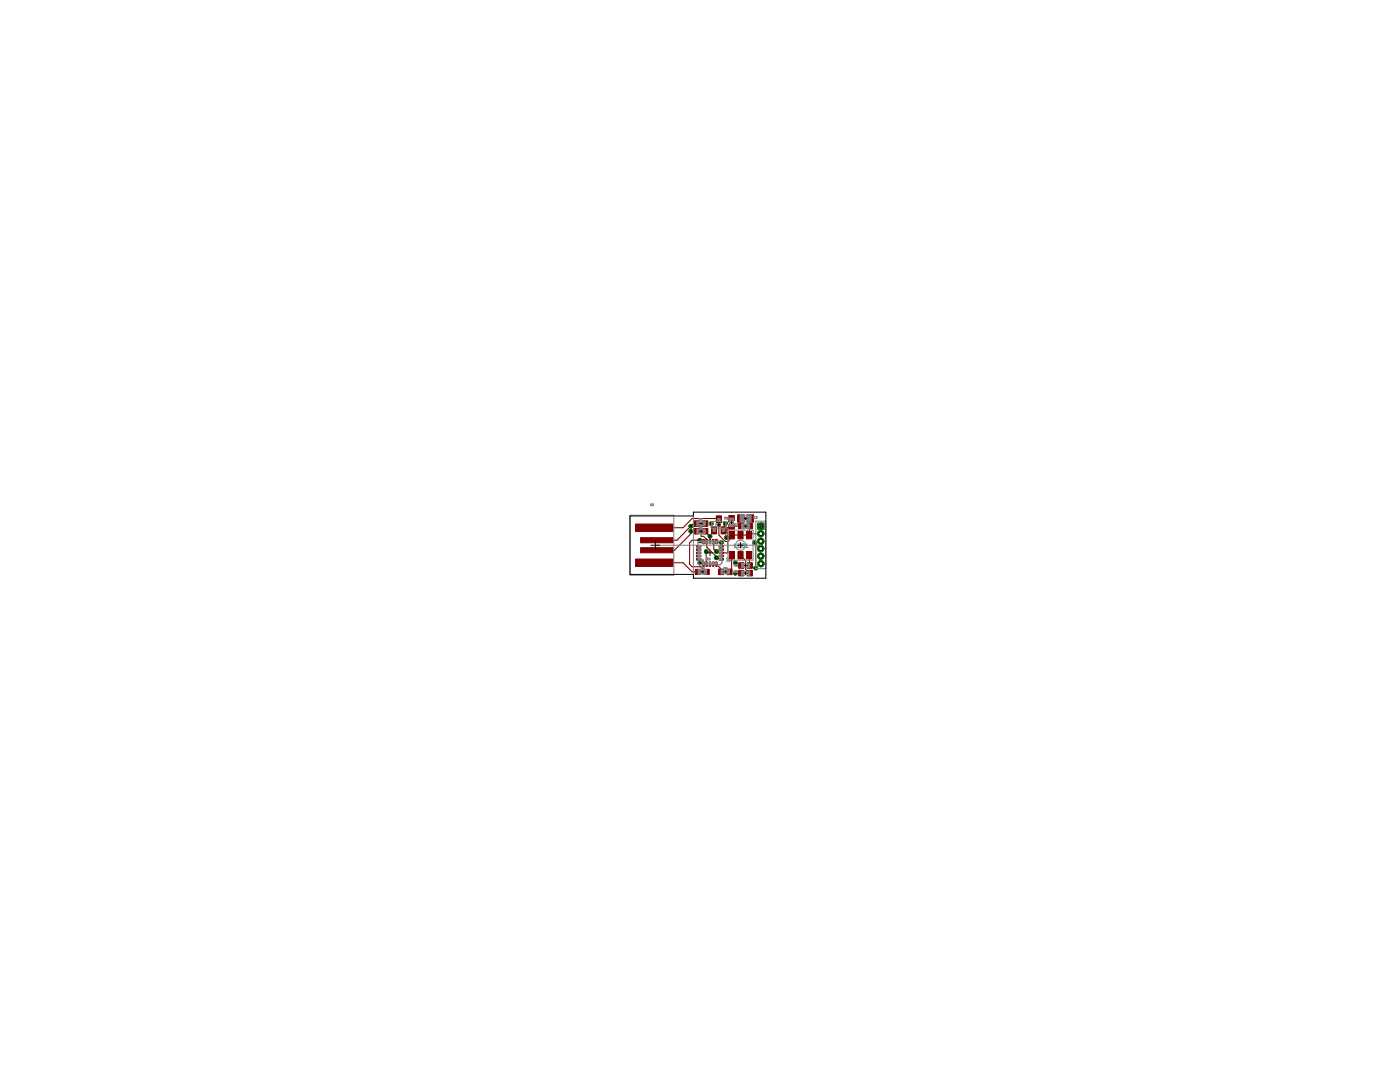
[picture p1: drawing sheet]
<svg xmlns="http://www.w3.org/2000/svg" width="279mm" height="216mm" viewBox="0 0 279 216" stroke-linecap="round" stroke-linejoin="round" font-family="sans-serif">
<circle cx="151.8" cy="105" r=".59" fill="#008000" stroke="#008000" stroke-width=".2"/>
<circle cx="151.8" cy="105" r=".4" fill="#fff" stroke="#000" stroke-width=".2"/>
<circle cx="151.8" cy="106.5" r=".59" fill="#008000" stroke="#008000" stroke-width=".2"/>
<circle cx="151.8" cy="106.5" r=".4" fill="#fff" stroke="#000" stroke-width=".2"/>
<circle cx="151.8" cy="108" r=".59" fill="#008000" stroke="#008000" stroke-width=".2"/>
<circle cx="151.8" cy="108" r=".4" fill="#fff" stroke="#000" stroke-width=".2"/>
<circle cx="151.8" cy="109.5" r=".59" fill="#008000" stroke="#008000" stroke-width=".2"/>
<circle cx="151.8" cy="109.5" r=".4" fill="#fff" stroke="#000" stroke-width=".2"/>
<circle cx="151.8" cy="111" r=".59" fill="#008000" stroke="#008000" stroke-width=".2"/>
<circle cx="151.8" cy="111" r=".4" fill="#fff" stroke="#000" stroke-width=".2"/>
<circle cx="151.8" cy="112.5" r=".59" fill="#008000" stroke="#008000" stroke-width=".2"/>
<circle cx="151.8" cy="112.5" r=".4" fill="#fff" stroke="#000" stroke-width=".2"/>
<circle cx="145" cy="107.3" r=".34" fill="#008000" stroke="#008000" stroke-width=".2"/>
<circle cx="145" cy="107.3" r=".17" fill="#fff" stroke="#000" stroke-width=".2"/>
<circle cx="139.7" cy="107.8" r=".34" fill="#008000" stroke="#008000" stroke-width=".2"/>
<circle cx="139.7" cy="107.8" r=".17" fill="#fff" stroke="#000" stroke-width=".2"/>
<circle cx="144" cy="108.3" r=".34" fill="#008000" stroke="#008000" stroke-width=".2"/>
<circle cx="144" cy="108.3" r=".17" fill="#fff" stroke="#000" stroke-width=".2"/>
<circle cx="150.6" cy="108.3" r=".34" fill="#008000" stroke="#008000" stroke-width=".2"/>
<circle cx="150.6" cy="108.3" r=".17" fill="#fff" stroke="#000" stroke-width=".2"/>
<circle cx="146.8" cy="114.4" r=".34" fill="#008000" stroke="#008000" stroke-width=".2"/>
<circle cx="146.8" cy="114.4" r=".17" fill="#fff" stroke="#000" stroke-width=".2"/>
<circle cx="150.8" cy="113.3" r=".34" fill="#008000" stroke="#008000" stroke-width=".2"/>
<circle cx="150.8" cy="113.3" r=".17" fill="#fff" stroke="#000" stroke-width=".2"/>
<circle cx="143" cy="110.1" r=".34" fill="#008000" stroke="#008000" stroke-width=".2"/>
<circle cx="143" cy="110.1" r=".17" fill="#fff" stroke="#000" stroke-width=".2"/>
<circle cx="146.8" cy="112.3" r=".34" fill="#008000" stroke="#008000" stroke-width=".2"/>
<circle cx="146.8" cy="112.3" r=".17" fill="#fff" stroke="#000" stroke-width=".2"/>
<circle cx="143" cy="111.3" r=".34" fill="#008000" stroke="#008000" stroke-width=".2"/>
<circle cx="143" cy="111.3" r=".17" fill="#fff" stroke="#000" stroke-width=".2"/>
<circle cx="140.9" cy="110.1" r=".34" fill="#008000" stroke="#008000" stroke-width=".2"/>
<circle cx="140.9" cy="110.1" r=".17" fill="#fff" stroke="#000" stroke-width=".2"/>
<circle cx="141.7" cy="107" r=".34" fill="#008000" stroke="#008000" stroke-width=".2"/>
<circle cx="141.7" cy="107" r=".17" fill="#fff" stroke="#000" stroke-width=".2"/>
<circle cx="139.7" cy="112.3" r=".34" fill="#008000" stroke="#008000" stroke-width=".2"/>
<circle cx="139.7" cy="112.3" r=".17" fill="#fff" stroke="#000" stroke-width=".2"/>
<circle cx="144.7" cy="104.5" r=".34" fill="#008000" stroke="#008000" stroke-width=".2"/>
<circle cx="144.7" cy="104.5" r=".17" fill="#fff" stroke="#000" stroke-width=".2"/>
<circle cx="137.9" cy="106" r=".34" fill="#008000" stroke="#008000" stroke-width=".2"/>
<circle cx="137.9" cy="106" r=".17" fill="#fff" stroke="#000" stroke-width=".2"/>
<circle cx="141.9" cy="104.5" r=".34" fill="#008000" stroke="#008000" stroke-width=".2"/>
<circle cx="141.9" cy="104.5" r=".17" fill="#fff" stroke="#000" stroke-width=".2"/>
<circle cx="137.9" cy="105" r=".34" fill="#008000" stroke="#008000" stroke-width=".2"/>
<circle cx="137.9" cy="105" r=".17" fill="#fff" stroke="#000" stroke-width=".2"/>
<circle cx="151.8" cy="105" r=".59" fill="#008000" stroke="#008000" stroke-width=".2"/>
<circle cx="151.8" cy="105" r=".4" fill="#fff" stroke="#000" stroke-width=".2"/>
<circle cx="151.8" cy="106.5" r=".59" fill="#008000" stroke="#008000" stroke-width=".2"/>
<circle cx="151.8" cy="106.5" r=".4" fill="#fff" stroke="#000" stroke-width=".2"/>
<circle cx="151.8" cy="108" r=".59" fill="#008000" stroke="#008000" stroke-width=".2"/>
<circle cx="151.8" cy="108" r=".4" fill="#fff" stroke="#000" stroke-width=".2"/>
<circle cx="151.8" cy="109.5" r=".59" fill="#008000" stroke="#008000" stroke-width=".2"/>
<circle cx="151.8" cy="109.5" r=".4" fill="#fff" stroke="#000" stroke-width=".2"/>
<circle cx="151.8" cy="111" r=".59" fill="#008000" stroke="#008000" stroke-width=".2"/>
<circle cx="151.8" cy="111" r=".4" fill="#fff" stroke="#000" stroke-width=".2"/>
<circle cx="151.8" cy="112.5" r=".59" fill="#008000" stroke="#008000" stroke-width=".2"/>
<circle cx="151.8" cy="112.5" r=".4" fill="#fff" stroke="#000" stroke-width=".2"/>
<circle cx="145" cy="107.3" r=".34" fill="#008000" stroke="#008000" stroke-width=".2"/>
<circle cx="145" cy="107.3" r=".17" fill="#fff" stroke="#000" stroke-width=".2"/>
<circle cx="139.7" cy="107.8" r=".34" fill="#008000" stroke="#008000" stroke-width=".2"/>
<circle cx="139.7" cy="107.8" r=".17" fill="#fff" stroke="#000" stroke-width=".2"/>
<circle cx="144" cy="108.3" r=".34" fill="#008000" stroke="#008000" stroke-width=".2"/>
<circle cx="144" cy="108.3" r=".17" fill="#fff" stroke="#000" stroke-width=".2"/>
<circle cx="150.6" cy="108.3" r=".34" fill="#008000" stroke="#008000" stroke-width=".2"/>
<circle cx="150.6" cy="108.3" r=".17" fill="#fff" stroke="#000" stroke-width=".2"/>
<circle cx="146.8" cy="114.4" r=".34" fill="#008000" stroke="#008000" stroke-width=".2"/>
<circle cx="146.8" cy="114.4" r=".17" fill="#fff" stroke="#000" stroke-width=".2"/>
<circle cx="150.8" cy="113.3" r=".34" fill="#008000" stroke="#008000" stroke-width=".2"/>
<circle cx="150.8" cy="113.3" r=".17" fill="#fff" stroke="#000" stroke-width=".2"/>
<circle cx="143" cy="110.1" r=".34" fill="#008000" stroke="#008000" stroke-width=".2"/>
<circle cx="143" cy="110.1" r=".17" fill="#fff" stroke="#000" stroke-width=".2"/>
<circle cx="146.8" cy="112.3" r=".34" fill="#008000" stroke="#008000" stroke-width=".2"/>
<circle cx="146.8" cy="112.3" r=".17" fill="#fff" stroke="#000" stroke-width=".2"/>
<circle cx="143" cy="111.3" r=".34" fill="#008000" stroke="#008000" stroke-width=".2"/>
<circle cx="143" cy="111.3" r=".17" fill="#fff" stroke="#000" stroke-width=".2"/>
<circle cx="140.9" cy="110.1" r=".34" fill="#008000" stroke="#008000" stroke-width=".2"/>
<circle cx="140.9" cy="110.1" r=".17" fill="#fff" stroke="#000" stroke-width=".2"/>
<circle cx="141.7" cy="107" r=".34" fill="#008000" stroke="#008000" stroke-width=".2"/>
<circle cx="141.7" cy="107" r=".17" fill="#fff" stroke="#000" stroke-width=".2"/>
<circle cx="139.7" cy="112.3" r=".34" fill="#008000" stroke="#008000" stroke-width=".2"/>
<circle cx="139.7" cy="112.3" r=".17" fill="#fff" stroke="#000" stroke-width=".2"/>
<circle cx="144.7" cy="104.5" r=".34" fill="#008000" stroke="#008000" stroke-width=".2"/>
<circle cx="144.7" cy="104.5" r=".17" fill="#fff" stroke="#000" stroke-width=".2"/>
<circle cx="137.9" cy="106" r=".34" fill="#008000" stroke="#008000" stroke-width=".2"/>
<circle cx="137.9" cy="106" r=".17" fill="#fff" stroke="#000" stroke-width=".2"/>
<circle cx="141.9" cy="104.5" r=".34" fill="#008000" stroke="#008000" stroke-width=".2"/>
<circle cx="141.9" cy="104.5" r=".17" fill="#fff" stroke="#000" stroke-width=".2"/>
<circle cx="137.9" cy="105" r=".34" fill="#008000" stroke="#008000" stroke-width=".2"/>
<circle cx="137.9" cy="105" r=".17" fill="#fff" stroke="#000" stroke-width=".2"/>
<circle cx="151.8" cy="105" r=".59" fill="#008000" stroke="#008000" stroke-width=".2"/>
<circle cx="151.8" cy="105" r=".4" fill="#fff" stroke="#000" stroke-width=".2"/>
<circle cx="151.8" cy="106.5" r=".59" fill="#008000" stroke="#008000" stroke-width=".2"/>
<circle cx="151.8" cy="106.5" r=".4" fill="#fff" stroke="#000" stroke-width=".2"/>
<circle cx="151.8" cy="108" r=".59" fill="#008000" stroke="#008000" stroke-width=".2"/>
<circle cx="151.8" cy="108" r=".4" fill="#fff" stroke="#000" stroke-width=".2"/>
<circle cx="151.8" cy="109.5" r=".59" fill="#008000" stroke="#008000" stroke-width=".2"/>
<circle cx="151.8" cy="109.5" r=".4" fill="#fff" stroke="#000" stroke-width=".2"/>
<circle cx="151.8" cy="111" r=".59" fill="#008000" stroke="#008000" stroke-width=".2"/>
<circle cx="151.8" cy="111" r=".4" fill="#fff" stroke="#000" stroke-width=".2"/>
<circle cx="151.8" cy="112.5" r=".59" fill="#008000" stroke="#008000" stroke-width=".2"/>
<circle cx="151.8" cy="112.5" r=".4" fill="#fff" stroke="#000" stroke-width=".2"/>
<circle cx="145" cy="107.3" r=".34" fill="#008000" stroke="#008000" stroke-width=".2"/>
<circle cx="145" cy="107.3" r=".17" fill="#fff" stroke="#000" stroke-width=".2"/>
<circle cx="139.7" cy="107.8" r=".34" fill="#008000" stroke="#008000" stroke-width=".2"/>
<circle cx="139.7" cy="107.8" r=".17" fill="#fff" stroke="#000" stroke-width=".2"/>
<circle cx="144" cy="108.3" r=".34" fill="#008000" stroke="#008000" stroke-width=".2"/>
<circle cx="144" cy="108.3" r=".17" fill="#fff" stroke="#000" stroke-width=".2"/>
<circle cx="150.6" cy="108.3" r=".34" fill="#008000" stroke="#008000" stroke-width=".2"/>
<circle cx="150.6" cy="108.3" r=".17" fill="#fff" stroke="#000" stroke-width=".2"/>
<circle cx="146.8" cy="114.4" r=".34" fill="#008000" stroke="#008000" stroke-width=".2"/>
<circle cx="146.8" cy="114.4" r=".17" fill="#fff" stroke="#000" stroke-width=".2"/>
<circle cx="150.8" cy="113.3" r=".34" fill="#008000" stroke="#008000" stroke-width=".2"/>
<circle cx="150.8" cy="113.3" r=".17" fill="#fff" stroke="#000" stroke-width=".2"/>
<circle cx="143" cy="110.1" r=".34" fill="#008000" stroke="#008000" stroke-width=".2"/>
<circle cx="143" cy="110.1" r=".17" fill="#fff" stroke="#000" stroke-width=".2"/>
<circle cx="146.8" cy="112.3" r=".34" fill="#008000" stroke="#008000" stroke-width=".2"/>
<circle cx="146.8" cy="112.3" r=".17" fill="#fff" stroke="#000" stroke-width=".2"/>
<circle cx="143" cy="111.3" r=".34" fill="#008000" stroke="#008000" stroke-width=".2"/>
<circle cx="143" cy="111.3" r=".17" fill="#fff" stroke="#000" stroke-width=".2"/>
<circle cx="140.9" cy="110.1" r=".34" fill="#008000" stroke="#008000" stroke-width=".2"/>
<circle cx="140.9" cy="110.1" r=".17" fill="#fff" stroke="#000" stroke-width=".2"/>
<circle cx="141.7" cy="107" r=".34" fill="#008000" stroke="#008000" stroke-width=".2"/>
<circle cx="141.7" cy="107" r=".17" fill="#fff" stroke="#000" stroke-width=".2"/>
<circle cx="139.7" cy="112.3" r=".34" fill="#008000" stroke="#008000" stroke-width=".2"/>
<circle cx="139.7" cy="112.3" r=".17" fill="#fff" stroke="#000" stroke-width=".2"/>
<circle cx="144.7" cy="104.5" r=".34" fill="#008000" stroke="#008000" stroke-width=".2"/>
<circle cx="144.7" cy="104.5" r=".17" fill="#fff" stroke="#000" stroke-width=".2"/>
<circle cx="137.9" cy="106" r=".34" fill="#008000" stroke="#008000" stroke-width=".2"/>
<circle cx="137.9" cy="106" r=".17" fill="#fff" stroke="#000" stroke-width=".2"/>
<circle cx="141.9" cy="104.5" r=".34" fill="#008000" stroke="#008000" stroke-width=".2"/>
<circle cx="141.9" cy="104.5" r=".17" fill="#fff" stroke="#000" stroke-width=".2"/>
<circle cx="137.9" cy="105" r=".34" fill="#008000" stroke="#008000" stroke-width=".2"/>
<circle cx="137.9" cy="105" r=".17" fill="#fff" stroke="#000" stroke-width=".2"/>
<circle cx="151.8" cy="105" r=".59" fill="#008000" stroke="#008000" stroke-width=".2"/>
<circle cx="151.8" cy="105" r=".4" fill="#fff" stroke="#000" stroke-width=".2"/>
<circle cx="151.8" cy="106.5" r=".59" fill="#008000" stroke="#008000" stroke-width=".2"/>
<circle cx="151.8" cy="106.5" r=".4" fill="#fff" stroke="#000" stroke-width=".2"/>
<circle cx="151.8" cy="108" r=".59" fill="#008000" stroke="#008000" stroke-width=".2"/>
<circle cx="151.8" cy="108" r=".4" fill="#fff" stroke="#000" stroke-width=".2"/>
<circle cx="151.8" cy="109.5" r=".59" fill="#008000" stroke="#008000" stroke-width=".2"/>
<circle cx="151.8" cy="109.5" r=".4" fill="#fff" stroke="#000" stroke-width=".2"/>
<circle cx="151.8" cy="111" r=".59" fill="#008000" stroke="#008000" stroke-width=".2"/>
<circle cx="151.8" cy="111" r=".4" fill="#fff" stroke="#000" stroke-width=".2"/>
<circle cx="151.8" cy="112.5" r=".59" fill="#008000" stroke="#008000" stroke-width=".2"/>
<circle cx="151.8" cy="112.5" r=".4" fill="#fff" stroke="#000" stroke-width=".2"/>
<circle cx="145" cy="107.3" r=".34" fill="#008000" stroke="#008000" stroke-width=".2"/>
<circle cx="145" cy="107.3" r=".17" fill="#fff" stroke="#000" stroke-width=".2"/>
<circle cx="139.7" cy="107.8" r=".34" fill="#008000" stroke="#008000" stroke-width=".2"/>
<circle cx="139.7" cy="107.8" r=".17" fill="#fff" stroke="#000" stroke-width=".2"/>
<circle cx="144" cy="108.3" r=".34" fill="#008000" stroke="#008000" stroke-width=".2"/>
<circle cx="144" cy="108.3" r=".17" fill="#fff" stroke="#000" stroke-width=".2"/>
<circle cx="150.6" cy="108.3" r=".34" fill="#008000" stroke="#008000" stroke-width=".2"/>
<circle cx="150.6" cy="108.3" r=".17" fill="#fff" stroke="#000" stroke-width=".2"/>
<circle cx="146.8" cy="114.4" r=".34" fill="#008000" stroke="#008000" stroke-width=".2"/>
<circle cx="146.8" cy="114.4" r=".17" fill="#fff" stroke="#000" stroke-width=".2"/>
<circle cx="150.8" cy="113.3" r=".34" fill="#008000" stroke="#008000" stroke-width=".2"/>
<circle cx="150.8" cy="113.3" r=".17" fill="#fff" stroke="#000" stroke-width=".2"/>
<circle cx="143" cy="110.1" r=".34" fill="#008000" stroke="#008000" stroke-width=".2"/>
<circle cx="143" cy="110.1" r=".17" fill="#fff" stroke="#000" stroke-width=".2"/>
<circle cx="146.8" cy="112.3" r=".34" fill="#008000" stroke="#008000" stroke-width=".2"/>
<circle cx="146.8" cy="112.3" r=".17" fill="#fff" stroke="#000" stroke-width=".2"/>
<circle cx="143" cy="111.3" r=".34" fill="#008000" stroke="#008000" stroke-width=".2"/>
<circle cx="143" cy="111.3" r=".17" fill="#fff" stroke="#000" stroke-width=".2"/>
<circle cx="140.9" cy="110.1" r=".34" fill="#008000" stroke="#008000" stroke-width=".2"/>
<circle cx="140.9" cy="110.1" r=".17" fill="#fff" stroke="#000" stroke-width=".2"/>
<circle cx="141.7" cy="107" r=".34" fill="#008000" stroke="#008000" stroke-width=".2"/>
<circle cx="141.7" cy="107" r=".17" fill="#fff" stroke="#000" stroke-width=".2"/>
<circle cx="139.7" cy="112.3" r=".34" fill="#008000" stroke="#008000" stroke-width=".2"/>
<circle cx="139.7" cy="112.3" r=".17" fill="#fff" stroke="#000" stroke-width=".2"/>
<circle cx="144.7" cy="104.5" r=".34" fill="#008000" stroke="#008000" stroke-width=".2"/>
<circle cx="144.7" cy="104.5" r=".17" fill="#fff" stroke="#000" stroke-width=".2"/>
<circle cx="137.9" cy="106" r=".34" fill="#008000" stroke="#008000" stroke-width=".2"/>
<circle cx="137.9" cy="106" r=".17" fill="#fff" stroke="#000" stroke-width=".2"/>
<circle cx="141.9" cy="104.5" r=".34" fill="#008000" stroke="#008000" stroke-width=".2"/>
<circle cx="141.9" cy="104.5" r=".17" fill="#fff" stroke="#000" stroke-width=".2"/>
<circle cx="137.9" cy="105" r=".34" fill="#008000" stroke="#008000" stroke-width=".2"/>
<circle cx="137.9" cy="105" r=".17" fill="#fff" stroke="#000" stroke-width=".2"/>
<g fill="#800000" stroke="#800000" stroke-width=".2">
<path d="M147.4 104.5h1.1v1h-1.1z"/>
<path d="M149.1 104.5h1.1v1h-1.1z"/>
<path d="M143.4 113.6h1v1.1h-1z"/>
<path d="M145.1 113.6h1v1.1h-1z"/>
<path d="M147.4 113.8h1v1.1h-1z"/>
<path d="M149.1 113.8h1.1v1.1h-1.1z"/>
<path d="M147.4 112.3h1v1.1h-1z"/>
<path d="M149.1 112.3h1.1v1.1h-1.1z"/>
<path d="M140.3 103.9h1v1.1h-1z"/>
<path d="M138.6 103.9h1v1.1h-1z"/>
<path d="M140.3 105.5h1v1.1h-1z"/>
<path d="M138.6 105.5h1v1.1h-1z"/>
<path d="M147.2 102.7h1.3v1.5h-1.3z"/>
<path d="M149.1 102.7h1.3v1.5h-1.3z"/>
<path d="M145.5 104.6h1.1v1h-1.1z"/>
<path d="M145.5 102.9h1.1v1h-1.1z"/>
<path d="M138.8 113.6h1.1v1h-1.1z"/>
<path d="M140.5 113.6h1.1v1h-1.1z"/>
<path d="M145.6 110h1v1.5h-1z"/>
<path d="M147.3 110h1v1.5h-1z"/>
<path d="M149 110h1v1.5h-1z"/>
<path d="M149 106h1v1.5h-1z"/>
<path d="M147.3 106h1v1.5h-1z"/>
<path d="M145.6 106h1v1.5h-1z"/>
<path d="M143 102.9h1v1.4h-1z"/>
<path d="M143.9 105.1h1v1.4h-1z"/>
<path d="M142 105.1h1v1.4h-1z"/>
<path d="M126.8 111.5h7.5v1.5h-7.5z"/>
<path d="M127.8 109.3h6.5v1h-6.5z"/>
<path d="M127.8 107.3h6.5v1h-6.5z"/>
<path d="M126.8 104.6h7.5v1.4h-7.5z"/>
</g>
<g fill="#800000" stroke="#800000" stroke-width=".2">
<path d="M140.3 112.1l.3 .1-.1 .8-.3-.1z" fill-rule="evenodd"/>
<path d="M140.9 112.1l.3 .1-.1 .8-.2-.1z" fill-rule="evenodd"/>
<path d="M141.5 112.1l.4 .1-.1 .8-.3-.1z" fill-rule="evenodd"/>
<path d="M142.2 112.1l.3 .1-.1 .8-.2-.1z" fill-rule="evenodd"/>
<path d="M142.8 112.1l.4 .1-.1 .8-.3-.1z" fill-rule="evenodd"/>
<path d="M143.5 111.5l.8-.1 .1 .3-.8 .1z" fill-rule="evenodd"/>
<path d="M143.5 110.8h.8l.1 .2-.8 .1z" fill-rule="evenodd"/>
<path d="M143.5 110.2h.8l.1 .2-.8 .1z" fill-rule="evenodd"/>
<path d="M143.5 109.5h.8l.1 .2-.8 .1z" fill-rule="evenodd"/>
<path d="M143.5 108.9l.8-.1 .1 .3-.8 .1z" fill-rule="evenodd"/>
<path d="M142.8 107.7h.4l-.1 .8-.3-.1z" fill-rule="evenodd"/>
<path d="M142.2 107.7h.3l-.1 .8-.2-.1z" fill-rule="evenodd"/>
<path d="M141.5 107.7h.4l-.1 .8-.3-.1z" fill-rule="evenodd"/>
<path d="M140.9 107.7h.3l-.1 .8-.2-.1z" fill-rule="evenodd"/>
<path d="M140.3 107.7h.3l-.1 .8-.3-.1z" fill-rule="evenodd"/>
<path d="M139 108.9l.8-.1 .1 .3-.8 .1z" fill-rule="evenodd"/>
<path d="M139 109.5h.8l.1 .2-.8 .1z" fill-rule="evenodd"/>
<path d="M139 110.2h.8l.1 .2-.8 .1z" fill-rule="evenodd"/>
<path d="M139 110.8h.8l.1 .2-.8 .1z" fill-rule="evenodd"/>
<path d="M139 111.5l.8-.1 .1 .3-.8 .1z" fill-rule="evenodd"/>
</g>
<g fill="#800000" stroke="#800000" stroke-width=".21">
<path d="M130.6 105.3h5.7z"/>
<path d="M138.1 103.5l-1.8 1.8z"/>
<path d="M138.1 103.5h5.2z"/>
<path d="M143.3 103.5l.2 .1z"/>
<path d="M149.8 103.5v1.5z"/>
<path d="M149.6 105h.2z"/>
<path d="M144 110.3h1.2z"/>
<path d="M145.2 108v2.3z"/>
<path d="M145.2 108l.8-.7z"/>
<path d="M146 107v.3z"/>
<path d="M146.1 106.8l-.1 .2z"/>
<path d="M146.3 106.8h1.5z"/>
<path d="M146.1 106.8h.2z"/>
<path d="M147.8 106.8h1.5z"/>
<path d="M149.3 106.8h.2z"/>
<path d="M149.6 106.5v.3z"/>
<path d="M149.6 105v1.5z"/>
<path d="M149.6 106.5h2.2z"/>
<path d="M149.6 106.5l-.1 .3z"/>
<path d="M144.7 108h.5z"/>
<path d="M143.5 106.8l1.2 1.2z"/>
<path d="M143.5 103.7v3.1z"/>
<path d="M139.7 108.3h.7z"/>
<path d="M140.4 108.1v.2z"/>
<path d="M140.7 114.1h.3z"/>
<path d="M146 105h1.8z"/>
<path d="M147.8 105h.1z"/>
<path d="M147.8 103.5v1.5z"/>
<path d="M145.2 105.2h.8z"/>
<path d="M145.2 105.2v1.8z"/>
<path d="M145 107.3l.2-.3z"/>
<path d="M146 105.1v.1z"/>
<path d="M139.7 107.8v.5z"/>
<path d="M138.1 113.1h1.6z"/>
<path d="M137.6 112.6l.5 .5z"/>
<path d="M137.6 112.3v.3z"/>
<path d="M137.6 108.3v4z"/>
<path d="M137.6 108.3l.5-.5z"/>
<path d="M138.1 107.8h1.6z"/>
<path d="M140.7 113.9v.2z"/>
<path d="M140.2 113.3l.5 .6z"/>
<path d="M139.9 113.1l.3 .2z"/>
<path d="M139.7 113.1h.2z"/>
<path d="M143 108.3h1z"/>
<path d="M150.8 108.5l1 1.1z"/>
<path d="M150.6 108.3l.2 .2z"/>
<path d="M143 108.1v.2z"/>
<path d="M146.8 114.4h1z"/>
<path d="M150.8 108.5v4.8z"/>
<path d="M147.8 114.4h.1z"/>
<path d="M143 112.6l.7 .7z"/>
<path d="M143.7 113.3v.8z"/>
<path d="M143.7 114.1h.2z"/>
<path d="M142.5 108.3v1.3z"/>
<path d="M142.5 109.6l.5 .5z"/>
<path d="M142.3 108.1l.2 .2z"/>
<path d="M146.8 112.8h1z"/>
<path d="M146.8 112.3v.5z"/>
<path d="M147.8 112.8h.1z"/>
<path d="M145.8 114.1l.2-.2z"/>
<path d="M146 110.8v3.1z"/>
<path d="M145.6 114.1h.2z"/>
<path d="M148.8 113.6l.8 .8z"/>
<path d="M148.8 111.8v1.8z"/>
<path d="M147.8 110.8l1 1z"/>
<path d="M149.6 110.8v2z"/>
<path d="M140.4 107l.5 .5z"/>
<path d="M139.9 107h.5z"/>
<path d="M139.9 105.2v1.8z"/>
<path d="M139.9 105.2l.8-.7z"/>
<path d="M141.2 109.3l1.8 1.8z"/>
<path d="M143 111.1v.2z"/>
<path d="M140.9 107.5l.1 .1z"/>
<path d="M141 107.6v.5z"/>
<path d="M141 109.2l.2 .1z"/>
<path d="M141 108.1v1.1z"/>
<path d="M140.9 110.1v2.2z"/>
<path d="M140.9 106.3l.8 .7z"/>
<path d="M140.9 106v.3z"/>
<path d="M140.9 112.3l.1 .3z"/>
<path d="M140.8 106h.1z"/>
<path d="M130.6 112.3h5.7z"/>
<path d="M136.3 112.3l1.8 1.8z"/>
<path d="M138.1 114.1h1.2z"/>
<path d="M139.7 112.3h.7z"/>
<path d="M140.4 112.3v.3z"/>
<path d="M131.1 109.8h3.5z"/>
<path d="M138.1 106.3l-3.5 3.5z"/>
<path d="M138.1 106.3l.3-.3z"/>
<path d="M138.4 106h.7z"/>
<path d="M145 104.5l-.5 .5z"/>
<path d="M145 104.5l1-1z"/>
<path d="M144.5 105v.7z"/>
<path d="M144.5 105.7l-.1 .1z"/>
<path d="M144.7 104.5h.3z"/>
<path d="M137.9 106l.2 .3z"/>
<path d="M131.1 107.8h4z"/>
<path d="M137.9 105l-2.8 2.8z"/>
<path d="M137.9 105l.5-.5z"/>
<path d="M138.4 104.5h.7z"/>
<path d="M141.9 105.2l.6 .5z"/>
<path d="M141.9 104.5v.7z"/>
<path d="M142.5 105.7v.1z"/>
</g>
<path d="M151.2 104.4h1.3v1.2h-1.3z" fill="#008000" stroke="#008000" stroke-width=".2"/>
<circle cx="151.8" cy="105" r=".4" fill="#fff" stroke="#000" stroke-width=".2"/>
<circle cx="151.8" cy="106.5" r=".64" fill="#008000" stroke="#008000" stroke-width=".2"/>
<circle cx="151.8" cy="106.5" r=".4" fill="#fff" stroke="#000" stroke-width=".2"/>
<circle cx="151.8" cy="108" r=".64" fill="#008000" stroke="#008000" stroke-width=".2"/>
<circle cx="151.8" cy="108" r=".4" fill="#fff" stroke="#000" stroke-width=".2"/>
<circle cx="151.8" cy="109.5" r=".64" fill="#008000" stroke="#008000" stroke-width=".2"/>
<circle cx="151.8" cy="109.5" r=".4" fill="#fff" stroke="#000" stroke-width=".2"/>
<circle cx="151.8" cy="111" r=".64" fill="#008000" stroke="#008000" stroke-width=".2"/>
<circle cx="151.8" cy="111" r=".4" fill="#fff" stroke="#000" stroke-width=".2"/>
<circle cx="151.8" cy="112.5" r=".64" fill="#008000" stroke="#008000" stroke-width=".2"/>
<circle cx="151.8" cy="112.5" r=".4" fill="#fff" stroke="#000" stroke-width=".2"/>
<circle cx="145" cy="107.3" r=".34" fill="#008000" stroke="#008000" stroke-width=".2"/>
<circle cx="145" cy="107.3" r=".17" fill="#fff" stroke="#000" stroke-width=".2"/>
<circle cx="139.7" cy="107.8" r=".34" fill="#008000" stroke="#008000" stroke-width=".2"/>
<circle cx="139.7" cy="107.8" r=".17" fill="#fff" stroke="#000" stroke-width=".2"/>
<circle cx="144" cy="108.3" r=".34" fill="#008000" stroke="#008000" stroke-width=".2"/>
<circle cx="144" cy="108.3" r=".17" fill="#fff" stroke="#000" stroke-width=".2"/>
<circle cx="150.6" cy="108.3" r=".34" fill="#008000" stroke="#008000" stroke-width=".2"/>
<circle cx="150.6" cy="108.3" r=".17" fill="#fff" stroke="#000" stroke-width=".2"/>
<circle cx="146.8" cy="114.4" r=".34" fill="#008000" stroke="#008000" stroke-width=".2"/>
<circle cx="146.8" cy="114.4" r=".17" fill="#fff" stroke="#000" stroke-width=".2"/>
<circle cx="150.8" cy="113.3" r=".34" fill="#008000" stroke="#008000" stroke-width=".2"/>
<circle cx="150.8" cy="113.3" r=".17" fill="#fff" stroke="#000" stroke-width=".2"/>
<circle cx="143" cy="110.1" r=".34" fill="#008000" stroke="#008000" stroke-width=".2"/>
<circle cx="143" cy="110.1" r=".17" fill="#fff" stroke="#000" stroke-width=".2"/>
<circle cx="146.8" cy="112.3" r=".34" fill="#008000" stroke="#008000" stroke-width=".2"/>
<circle cx="146.8" cy="112.3" r=".17" fill="#fff" stroke="#000" stroke-width=".2"/>
<circle cx="143" cy="111.3" r=".34" fill="#008000" stroke="#008000" stroke-width=".2"/>
<circle cx="143" cy="111.3" r=".17" fill="#fff" stroke="#000" stroke-width=".2"/>
<circle cx="140.9" cy="110.1" r=".34" fill="#008000" stroke="#008000" stroke-width=".2"/>
<circle cx="140.9" cy="110.1" r=".17" fill="#fff" stroke="#000" stroke-width=".2"/>
<circle cx="141.7" cy="107" r=".34" fill="#008000" stroke="#008000" stroke-width=".2"/>
<circle cx="141.7" cy="107" r=".17" fill="#fff" stroke="#000" stroke-width=".2"/>
<circle cx="139.7" cy="112.3" r=".34" fill="#008000" stroke="#008000" stroke-width=".2"/>
<circle cx="139.7" cy="112.3" r=".17" fill="#fff" stroke="#000" stroke-width=".2"/>
<circle cx="144.7" cy="104.5" r=".34" fill="#008000" stroke="#008000" stroke-width=".2"/>
<circle cx="144.7" cy="104.5" r=".17" fill="#fff" stroke="#000" stroke-width=".2"/>
<circle cx="137.9" cy="106" r=".34" fill="#008000" stroke="#008000" stroke-width=".2"/>
<circle cx="137.9" cy="106" r=".17" fill="#fff" stroke="#000" stroke-width=".2"/>
<circle cx="141.9" cy="104.5" r=".34" fill="#008000" stroke="#008000" stroke-width=".2"/>
<circle cx="141.9" cy="104.5" r=".17" fill="#fff" stroke="#000" stroke-width=".2"/>
<circle cx="137.9" cy="105" r=".34" fill="#008000" stroke="#008000" stroke-width=".2"/>
<circle cx="137.9" cy="105" r=".17" fill="#fff" stroke="#000" stroke-width=".2"/>
<g fill="#808080" stroke="#808080" stroke-width=".25">
<path d="M139.3 112.4l.3 .3z"/>
<path d="M144.1 112.4l-.4 .3z"/>
<path d="M139.3 108.3l.3-.4z"/>
<path d="M143.7 107.9l.4 .4z"/>
<path d="M139.3 108.3v4.1z"/>
<path d="M144.1 108.3v4.1z"/>
<path d="M139.6 112.7h4.1z"/>
<path d="M139.6 107.9h4.1z"/>
</g>
<g fill="#808080" stroke="#808080" stroke-width=".2">
<path d="M150.3 108.8v3z"/>
<path d="M145.7 111.8h4.6z"/>
<path d="M145.3 111.8h.4z"/>
<path d="M145.3 111.4v.4z"/>
<path d="M145.3 105.8v5.6z"/>
<path d="M145.3 105.8h5z"/>
<path d="M150.3 105.8v2.9z"/>
<path d="M145.7 111.8v.2z"/>
<path d="M145.1 112h.6z"/>
<path d="M145.1 111.4v.6z"/>
<path d="M145.1 111.4h.2z"/>
<path d="M145.3 111.4l.4 .4z"/>
<path d="M146.6 108.5v.8z"/>
<path d="M146.6 109.3h.4z"/>
<path d="M147.3 108.5h.5z"/>
<path d="M147.3 108.5v.8z"/>
<path d="M147.3 109.3h.5z"/>
<path d="M147.3 108.9h.3z"/>
<path d="M148.1 108.5v.8z"/>
<path d="M148.1 109.3h.3z"/>
<path d="M148.4 109.3l.1-.2z"/>
<path d="M148.5 108.6v.5z"/>
<path d="M148.4 108.5l.1 .1z"/>
<path d="M148.1 108.5h.3z"/>
<path d="M148.8 108.8l.3-.3z"/>
<path d="M149.1 108.5v.8z"/>
<path d="M148.8 109.3h.5z"/>
<path d="M142 104.1v.8z"/>
<path d="M142 104.1h.6z"/>
<path d="M144.9 104.1v.8z"/>
<path d="M144.3 104.1h.6z"/>
<path d="M130.8 108.8h21z"/>
<path d="M138.4 102.2v13.2z"/>
<path d="M148.4 104.6h.7z"/>
<path d="M148.4 105.4h.7z"/>
<path d="M144.3 114.5h.9z"/>
<path d="M144.3 113.7h.9z"/>
<path d="M148.4 114.7h.8z"/>
<path d="M148.4 114h.8z"/>
<path d="M148.4 113.2h.8z"/>
<path d="M148.4 112.5h.8z"/>
<path d="M139.5 104.1h.8z"/>
<path d="M139.5 104.8h.8z"/>
<path d="M139.5 105.6h.8z"/>
<path d="M139.5 106.4h.8z"/>
<path d="M148.4 102.8h.8z"/>
<path d="M148.4 104.1h.8z"/>
<path d="M146.4 103.8v.9z"/>
<path d="M145.6 103.8v.9z"/>
<path d="M139.8 113.7h.7z"/>
<path d="M139.8 114.5h.7z"/>
<path d="M144.9 104.1v1.3z"/>
<path d="M142 105.4h2.9z"/>
<path d="M142 104.1v1.3z"/>
<path d="M142 104.1h2.9z"/>
<path d="M125.8 102.8h8.7z"/>
<path d="M134.5 102.8v12z"/>
<path d="M125.8 114.8h8.7z"/>
<path d="M125.8 102.8v12z"/>
<path d="M129.8 100.5l.2 .4z"/>
<path d="M130 100.5l-.2 .4z"/>
<path d="M130.2 100.9h.2z"/>
<path d="M130.4 100.7l-.2 .2z"/>
<path d="M130.2 100.5h.1z"/>
<path d="M146.7 104.5h.2z"/>
<path d="M146.7 104.6v.2z"/>
<path d="M146.7 104.9h.2z"/>
<path d="M147 104.6l.2-.1z"/>
<path d="M147.2 104.5v.4z"/>
<path d="M147 104.9h.3z"/>
<path d="M144.5 113.2v.4z"/>
<path d="M144.5 113.2h.2z"/>
<path d="M144.7 113.3v.1z"/>
<path d="M144.5 113.5h.2z"/>
<path d="M144.6 113.5l.1 .1z"/>
<path d="M145.1 113.2v.4z"/>
<path d="M144.9 113.4l.2-.2z"/>
<path d="M144.9 113.4h.2z"/>
<path d="M146.5 113.9v.4z"/>
<path d="M146.5 113.9h.2z"/>
<path d="M146.8 113.9v.2z"/>
<path d="M146.5 114.1h.2z"/>
<path d="M146.7 114.1l.1 .2z"/>
<path d="M146.9 113.9h.3z"/>
<path d="M146.9 113.9v.2z"/>
<path d="M146.9 114.1l.1-.1z"/>
<path d="M147.2 114.1v.1z"/>
<path d="M147 114.3h.1z"/>
<path d="M146.5 112.6v.4z"/>
<path d="M146.5 112.6h.2z"/>
<path d="M146.8 112.7v.1z"/>
<path d="M146.5 112.9h.2z"/>
<path d="M146.7 112.9l.1 .1z"/>
<path d="M147 112.7l.2-.1z"/>
<path d="M147 112.7l-.1 .1z"/>
<path d="M146.9 112.8v.1z"/>
<path d="M147 113h.1z"/>
<path d="M146.9 112.8h.2z"/>
<path d="M139.6 103.5v.3z"/>
<path d="M139.6 103.5h.1z"/>
<path d="M139.8 103.5v.2z"/>
<path d="M139.6 103.7h.1z"/>
<path d="M139.7 103.7l.1 .1z"/>
<path d="M139.9 103.6l.1-.1z"/>
<path d="M140 103.5v.3z"/>
<path d="M139.9 103.8h.3z"/>
<path d="M139.6 105v.4z"/>
<path d="M139.6 105h.1z"/>
<path d="M139.8 105.1v.1z"/>
<path d="M139.6 105.2h.1z"/>
<path d="M139.7 105.2l.1 .2z"/>
<path d="M139.9 105.4h.3z"/>
<path d="M139.9 105.4l.3-.3z"/>
<path d="M140 105h.1z"/>
<path d="M150.5 103.1h.1z"/>
<path d="M150.5 103.1v.3z"/>
<path d="M150.5 103.5h.1z"/>
<path d="M150.8 103.5h.3z"/>
<path d="M150.8 103.5l.3-.3z"/>
<path d="M150.9 103.1h.1z"/>
<path d="M144.6 103.2v.4z"/>
<path d="M144.6 103.2h.2z"/>
<path d="M144.9 103.3v.1z"/>
<path d="M144.6 103.5h.2z"/>
<path d="M144.7 103.5l.2 .1z"/>
<path d="M145.1 103.2h.1z"/>
<path d="M145.1 103.6h.1z"/>
<path d="M141 111.7h.1z"/>
<path d="M141 111.3v.4z"/>
<path d="M141 111.3h.1z"/>
<path d="M141.3 111.3h.1z"/>
<path d="M141.2 111.4v.3z"/>
<path d="M141.3 111.7h.1z"/>
<path d="M141.7 111.3l-.1 .2z"/>
<path d="M141.7 111.3v.4z"/>
<path d="M141.6 111.7h.2z"/>
<path d="M140.1 113.2v.4z"/>
<path d="M140.1 113.2h.2z"/>
<path d="M140.1 113.4h.1z"/>
<path d="M140.4 113.3l.1-.1z"/>
<path d="M140.5 113.2v.4z"/>
<path d="M140.4 113.6h.3z"/>
<path d="M142.9 104.5v.6z"/>
<path d="M142.9 105.1h.2z"/>
<path d="M143.1 105.1l.1-.1z"/>
<path d="M143.2 104.6v.4z"/>
<path d="M143.1 104.5l.1 .1z"/>
<path d="M142.9 104.5h.2z"/>
<path d="M143.4 104.6l.1-.1z"/>
<path d="M143.5 104.5h.2z"/>
<path d="M143.7 104.5l.1 .1z"/>
<path d="M143.8 104.7l-.1 .1z"/>
<path d="M143.6 104.8h.1z"/>
<path d="M143.7 104.8l.1 .1z"/>
<path d="M143.8 104.9v.1z"/>
<path d="M143.7 105.1l.1-.1z"/>
<path d="M143.5 105.1h.2z"/>
<path d="M143.4 105l.1 .1z"/>
<path d="M139.9 111.7l.4-.1 .1 .2-.1 .3-.4-.1v-.1l.3-.1-.3 .1z" fill-rule="evenodd"/>
</g>
<circle cx="147.8" cy="108.8" r=".99" fill="none" stroke="#808080" stroke-width=".2"/>
<g fill="#808080" stroke="#808080" stroke-width=".21">
<path d="M150.8 104h2z"/>
<path d="M150.8 104v9.5z"/>
<path d="M150.8 113.5h2z"/>
<path d="M152.8 104v9.5z"/>
<path d="M152.6 104.4v1.2z"/>
</g>
<g fill="#808080" stroke="#808080" stroke-width=".2">
<path d="M148 104.5h.5v1h-.5z"/>
<path d="M149.1 104.5h.5v1h-.5z"/>
<path d="M145.2 113.7h.4v.8h-.4z"/>
<path d="M143.9 113.7h.4v.8h-.4z"/>
<path d="M149.2 113.9h.4v.9h-.4z"/>
<path d="M148 113.9h.4v.9h-.4z"/>
<path d="M149.2 112.4h.4v.9h-.4z"/>
<path d="M148 112.4h.4v.9h-.4z"/>
<path d="M139.1 104.1h.4v.8h-.4z"/>
<path d="M140.3 104.1h.5v.8h-.5z"/>
<path d="M139.1 105.6h.4v.8h-.4z"/>
<path d="M140.3 105.6h.5v.8h-.5z"/>
<path d="M147.7 102.7h.8v1.5h-.8z"/>
<path d="M149.1 102.7h.8v1.5h-.8z"/>
<path d="M145.6 103.4h.8v.4h-.8z"/>
<path d="M145.6 104.6h.8v.5h-.8z"/>
<path d="M140.3 112.2h.2v.5h-.2z"/>
<path d="M140.9 112.2h.3v.5h-.3z"/>
<path d="M141.5 112.2h.3v.5h-.3z"/>
<path d="M142.2 112.2h.3v.5h-.3z"/>
<path d="M142.8 112.2h.3v.5h-.3z"/>
<path d="M143.6 111.5h.4v.3h-.4z"/>
<path d="M143.6 110.8h.4v.3h-.4z"/>
<path d="M143.6 110.2h.4v.3h-.4z"/>
<path d="M143.6 109.5h.4v.3h-.4z"/>
<path d="M143.6 108.9h.4v.3h-.4z"/>
<path d="M142.8 107.9h.3v.5h-.3z"/>
<path d="M142.2 107.9h.3v.5h-.3z"/>
<path d="M141.5 107.9h.3v.5h-.3z"/>
<path d="M140.9 107.9h.3v.5h-.3z"/>
<path d="M140.3 107.9h.2v.5h-.2z"/>
<path d="M139.3 108.9h.5v.3h-.5z"/>
<path d="M139.3 109.5h.5v.3h-.5z"/>
<path d="M139.3 110.2h.5v.3h-.5z"/>
<path d="M139.3 110.8h.5v.3h-.5z"/>
<path d="M139.3 111.5h.5v.3h-.5z"/>
<path d="M139.3 113.6h.5v1h-.5z"/>
<path d="M140.5 113.6h.5v1h-.5z"/>
<path d="M143.2 103.4h.5v.6h-.5z"/>
<path d="M144.2 105.4h.4v.6h-.4z"/>
<path d="M142.3 105.4h.5v.6h-.5z"/>
</g>
<g fill="#000" stroke="#000" stroke-width=".2">
<path d="M125.7 114.6h12.7zM125.7 103v11.6zM129.9 108.8h1.8zM130.8 107.9v1.8zM138.4 114.6v.8zM138.4 115.4h14.4zM138.4 102.2v.8zM125.7 103h12.7zM139.7 104.5h.5zM139.7 106h.5zM139.9 104.2v.5zM139.9 105.7v.6z"/>
<path d="M139.9 114.1h.5zM140.2 113.9v.5zM141.1 110.3h1.2zM141.7 109.7v1.2zM143.2 104.7h.6zM143.5 104.4v.7zM144.5 114.1h.5zM144.7 113.9v.5zM145.8 104.2h.5zM146 104v.5zM138.4 102.2h7.6zM147.2 108.8h1.1z"/>
<path d="M147.8 108.3v1zM148.5 105h.6zM148.5 114.4h.6zM148.5 112.8h.6zM148.5 103.5h.6zM148.8 104.7v.5zM148.8 114.1v.5zM148.8 112.6v.5zM148.8 103.2v.5zM151.6 105h.5zM151.8 104.7v.5zM152.8 114.6v.8z"/>
<path d="M152.8 103v11.6zM152.8 102.2v.8zM146 102.2h6.8z"/>
</g>
</svg>
